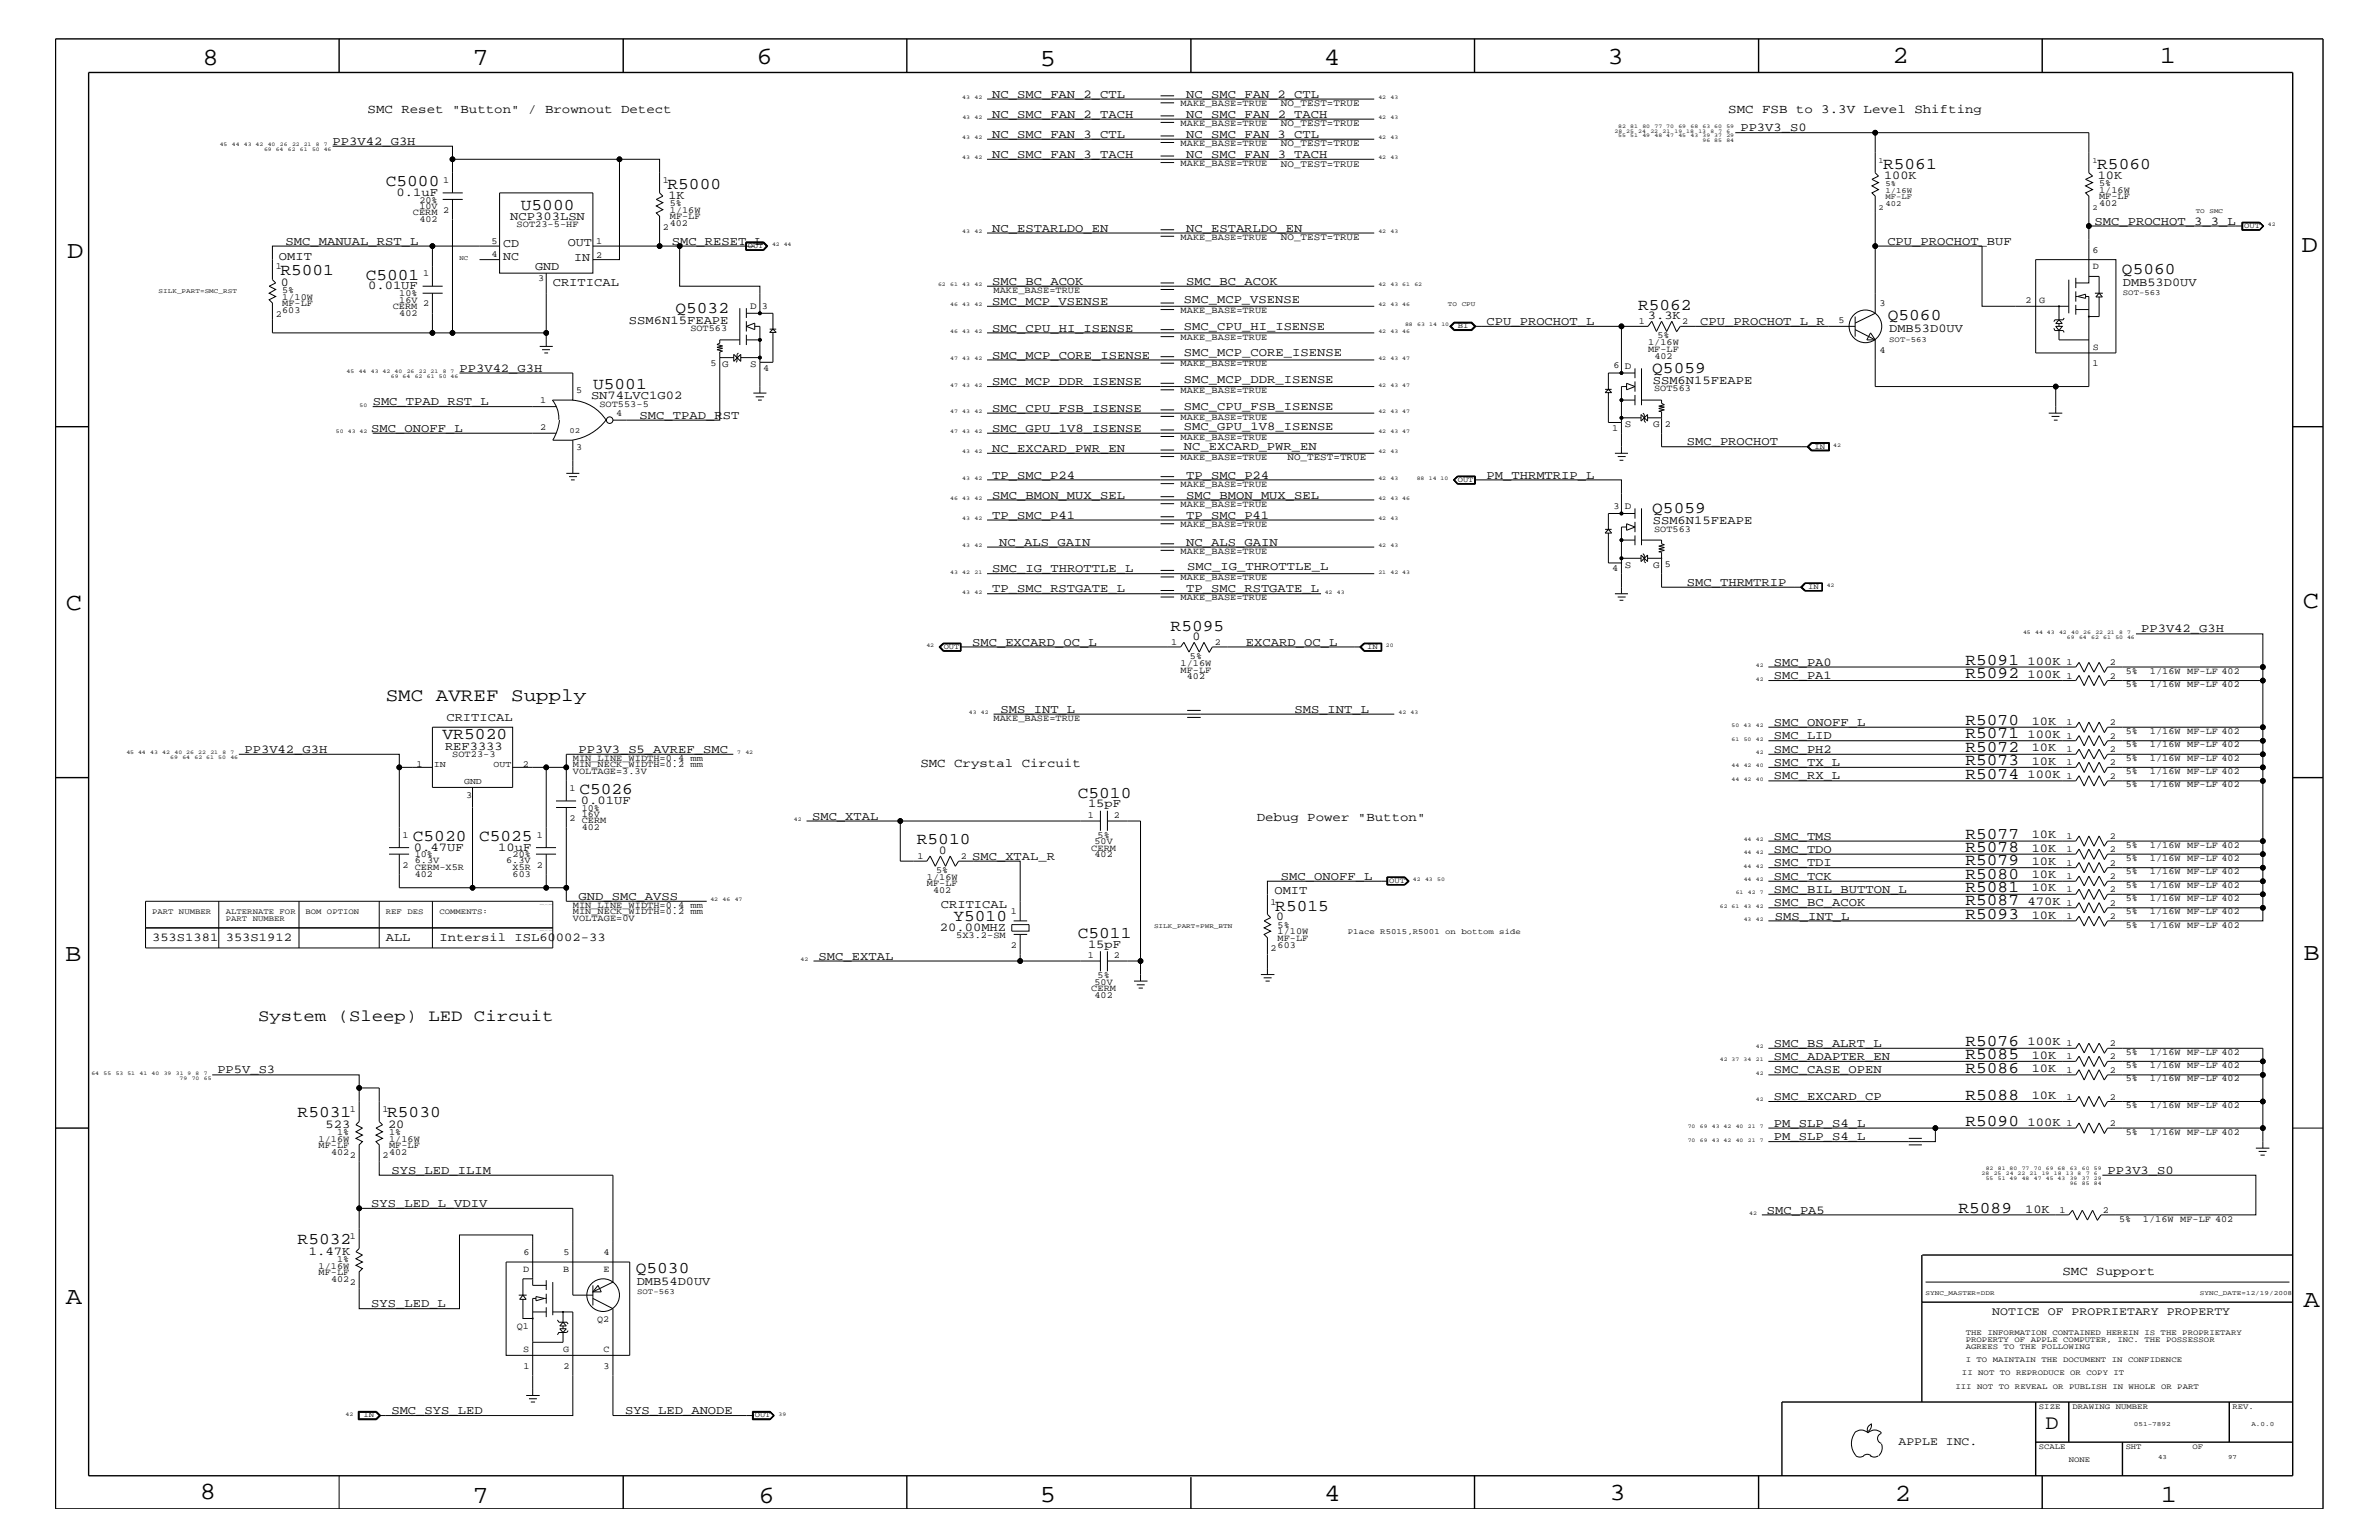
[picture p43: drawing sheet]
<svg xmlns="http://www.w3.org/2000/svg" width="432mm" height="279mm" viewBox="0 0 432 279" stroke-linecap="round" stroke-linejoin="round" font-family="sans-serif">
<defs><g id="words">
<g font-size="4.5">
<text x="36.7" y="11.7">8</text>
<text x="85.8" y="11.7">7</text>
<text x="137.3" y="11.5">6</text>
<text x="240.3" y="11.7">4</text>
<text x="291.8" y="11.5">3</text>
<text x="343.5" y="11.5">2</text>
<text x="392" y="11.5">1</text>
<text x="188.7" y="12.1">5</text>
<text x="12.2" y="46.8">D</text>
<text x="417.7" y="45.7">D</text>
<text x="11.9" y="110.6">C</text>
<text x="418" y="110.3">C</text>
<text x="11.9" y="174.3">B</text>
<text x="418.1" y="174.2">B</text>
<text x="11.9" y="236.7">A</text>
<text x="418.1" y="237.1">A</text>
<text x="36.2" y="271.9">8</text>
<text x="85.8" y="272.7">7</text>
<text x="137.7" y="272.7">6</text>
<text x="188.7" y="272.5">5</text>
<text x="240.4" y="272.3">4</text>
<text x="292.1" y="272.2">3</text>
<text x="343.9" y="272.3">2</text>
<text x="392.2" y="272.6">1</text>
</g>
<text font-size="3.7" x="371.3" y="259.3">D</text>
<text font-size="3.4" x="70" y="127.1">SMC AVREF Supply</text>
<g font-size="3">
<text x="70" y="33.7">C5000</text>
<text x="121.2" y="34.2">R5000</text>
<text x="341.8" y="30.6">R5061</text>
<text x="380.7" y="30.6">R5060</text>
<text x="94.5" y="38.1">U5000</text>
<text x="50.9" y="50">R5001</text>
<text x="66.4" y="50.7">C5001</text>
<text x="385.1" y="49.6">Q5060</text>
<text x="122.6" y="56.8">Q5032</text>
<text x="297.3" y="56.2">R5062</text>
<text x="342.6" y="58.1">Q5060</text>
<text x="107.7" y="70.6">U5001</text>
<text x="299.9" y="67.7">Q5059</text>
<text x="299.9" y="93.2">Q5059</text>
<text x="212.5" y="114.4">R5095</text>
<text x="356.7" y="120.7">R5091</text>
<text x="356.7" y="123">R5092</text>
<text x="356.7" y="131.6">R5070</text>
<text x="80.3" y="134.1">VR5020</text>
<text x="356.7" y="134">R5071</text>
<text x="356.7" y="136.4">R5072</text>
<text x="356.7" y="138.9">R5073</text>
<text x="356.7" y="141.3">R5074</text>
<text x="105.2" y="144">C5026</text>
<text x="195.6" y="144.7">C5010</text>
<text x="74.9" y="152.6">C5020</text>
<text x="87" y="152.6">C5025</text>
<text x="166.4" y="153.2">R5010</text>
<text x="356.7" y="152.2">R5077</text>
<text x="356.7" y="154.6">R5078</text>
<text x="356.7" y="157">R5079</text>
<text x="356.7" y="159.5">R5080</text>
<text x="356.7" y="161.9">R5081</text>
<text x="173.1" y="167.1">Y5010</text>
<text x="231.5" y="165.2">R5015</text>
<text x="356.7" y="164.3">R5087</text>
<text x="356.7" y="166.7">R5093</text>
<text x="195.6" y="170.1">C5011</text>
<text x="46.9" y="185.3">System (Sleep) LED Circuit</text>
<text x="356.7" y="189.8">R5076</text>
<text x="356.7" y="192.2">R5085</text>
<text x="356.7" y="194.6">R5086</text>
<text x="54" y="202.7">R5031</text>
<text x="70.3" y="202.7">R5030</text>
<text x="356.7" y="199.5">R5088</text>
<text x="356.7" y="204.3">R5090</text>
<text x="355.5" y="220.1">R5089</text>
<text x="54" y="225.7">R5032</text>
<text x="115.4" y="230.9">Q5030</text>
</g>
<g font-size="2.3">
<text x="66.7" y="20.4">SMC Reset &quot;Button&quot; / Brownout Detect</text>
<text x="313.7" y="20.4">SMC FSB to 3.3V Level Shifting</text>
<text x="167" y="139.2">SMC Crystal Circuit</text>
<text x="228.1" y="149">Debug Power &quot;Button&quot;</text>
<text x="374.4" y="231.3">SMC Support</text>
</g>
<g font-size="2.2">
<text x="180.1" y="17.7">NC_SMC_FAN_2_CTL</text>
<text x="215.3" y="17.7">NC_SMC_FAN_2_CTL</text>
<text x="180.1" y="21.4">NC_SMC_FAN_2_TACH</text>
<text x="215.3" y="21.4">NC_SMC_FAN_2_TACH</text>
<text x="315.9" y="23.8">PP3V3_S0</text>
<text x="60.4" y="26.3">PP3V42_G3H</text>
<text x="180.1" y="28.6">NC_SMC_FAN_3_TACH</text>
<text x="180.1" y="25">NC_SMC_FAN_3_CTL</text>
<text x="215.3" y="28.6">NC_SMC_FAN_3_TACH</text>
<text x="215.3" y="25">NC_SMC_FAN_3_CTL</text>
<text x="72" y="35.6">0.1uF</text>
<text x="342" y="32.5">100K</text>
<text x="380.7" y="32.5">10K</text>
<text x="92.6" y="40">NCP303LSN</text>
<text x="121.3" y="36.1">1K</text>
<text x="380.2" y="40.8">SMC_PROCHOT_3_3_L</text>
<text x="50.6" y="47.1">OMIT</text>
<text x="51.8" y="44.4">SMC_MANUAL_RST_L</text>
<text x="91.4" y="44.7">CD</text>
<text x="91.4" y="47.1">NC</text>
<text x="103" y="44.6">OUT</text>
<text x="104.2" y="47.4">IN</text>
<text x="121.9" y="44.4">SMC_RESET_L</text>
<text x="180.1" y="42">NC_ESTARLDO_EN</text>
<text x="215.3" y="42">NC_ESTARLDO_EN</text>
<text x="342.6" y="44.4">CPU_PROCHOT_BUF</text>
<text x="51" y="51.8">0</text>
<text x="66.8" y="52.5">0.01UF</text>
<text x="97.1" y="49">GND</text>
<text x="100.3" y="51.9">CRITICAL</text>
<text x="180.1" y="51.7">SMC_BC_ACOK</text>
<text x="215.3" y="51.7">SMC_BC_ACOK</text>
<text x="385.3" y="51.8">DMB53D0UV</text>
<text x="114.1" y="58.7">SSM6N15FEAPE</text>
<text x="180.1" y="55.3">SMC_MCP_VSENSE</text>
<text x="214.9" y="54.9">SMC_MCP_VSENSE</text>
<text x="214.9" y="59.8">SMC_CPU_HI_ISENSE</text>
<text x="269.8" y="59">CPU_PROCHOT_L</text>
<text x="299.1" y="57.9">3.3K</text>
<text x="308.6" y="59">CPU_PROCHOT_L_R</text>
<text x="180.1" y="65.1">SMC_MCP_CORE_ISENSE</text>
<text x="180.1" y="60.2">SMC_CPU_HI_ISENSE</text>
<text x="214.9" y="64.6">SMC_MCP_CORE_ISENSE</text>
<text x="342.9" y="60.3">DMB53D0UV</text>
<text x="83.4" y="67.5">PP3V42_G3H</text>
<text x="180.1" y="69.9">SMC_MCP_DDR_ISENSE</text>
<text x="214.9" y="69.5">SMC_MCP_DDR_ISENSE</text>
<text x="300" y="69.6">SSM6N15FEAPE</text>
<text x="67.6" y="73.5">SMC_TPAD_RST_L</text>
<text x="107.3" y="72.4">SN74LVC1G02</text>
<text x="116.1" y="76">SMC_TPAD_RST</text>
<text x="180.1" y="74.7">SMC_CPU_FSB_ISENSE</text>
<text x="214.9" y="74.4">SMC_CPU_FSB_ISENSE</text>
<text x="67.4" y="78.3">SMC_ONOFF_L</text>
<text x="180.1" y="82">NC_EXCARD_PWR_EN</text>
<text x="180.1" y="78.3">SMC_GPU_1V8_ISENSE</text>
<text x="214.9" y="81.6">NC_EXCARD_PWR_EN</text>
<text x="214.9" y="78">SMC_GPU_1V8_ISENSE</text>
<text x="306.2" y="80.8">SMC_PROCHOT</text>
<text x="180.1" y="86.9">TP_SMC_P24</text>
<text x="215.3" y="86.9">TP_SMC_P24</text>
<text x="269.8" y="86.9">PM_THRMTRIP_L</text>
<text x="180.1" y="94.2">TP_SMC_P41</text>
<text x="180.1" y="90.5">SMC_BMON_MUX_SEL</text>
<text x="215.3" y="94.2">TP_SMC_P41</text>
<text x="215.3" y="90.5">SMC_BMON_MUX_SEL</text>
<text x="300" y="95.1">SSM6N15FEAPE</text>
<text x="181.4" y="99">NC_ALS_GAIN</text>
<text x="215.3" y="99">NC_ALS_GAIN</text>
<text x="180.1" y="103.8">SMC_IG_THROTTLE_L</text>
<text x="180.1" y="107.5">TP_SMC_RSTGATE_L</text>
<text x="215.3" y="107.5">TP_SMC_RSTGATE_L</text>
<text x="215.5" y="103.4">SMC_IG_THROTTLE_L</text>
<text x="306.2" y="106.3">SMC_THRMTRIP</text>
<text x="176.4" y="117.2">SMC_EXCARD_OC_L</text>
<text x="216.5" y="116.1">0</text>
<text x="226.1" y="117.2">EXCARD_OC_L</text>
<text x="388.6" y="114.8">PP3V42_G3H</text>
<text x="322" y="120.8">SMC_PA0</text>
<text x="322" y="123.2">SMC_PA1</text>
<text x="368" y="120.6">100K</text>
<text x="368" y="123">100K</text>
<text x="81" y="130.8">CRITICAL</text>
<text x="181.6" y="129.3">SMS_INT_L</text>
<text x="234.9" y="129.3">SMS_INT_L</text>
<text x="322" y="131.7">SMC_ONOFF_L</text>
<text x="368.8" y="131.5">10K</text>
<text x="44.4" y="136.6">PP3V42_G3H</text>
<text x="80.8" y="136">REF3333</text>
<text x="105" y="136.6">PP3V3_S5_AVREF_SMC</text>
<text x="322" y="136.6">SMC_PH2</text>
<text x="322" y="134.1">SMC_LID</text>
<text x="368" y="133.9">100K</text>
<text x="368.8" y="136.3">10K</text>
<text x="322" y="141.4">SMC_RX_L</text>
<text x="322" y="139">SMC_TX_L</text>
<text x="368" y="141.2">100K</text>
<text x="368.8" y="138.7">10K</text>
<text x="105.4" y="145.9">0.01UF</text>
<text x="147.4" y="148.7">SMC_XTAL</text>
<text x="197.5" y="146.5">15pF</text>
<text x="75.1" y="154.4">0.47UF</text>
<text x="90.4" y="154.4">10uF</text>
<text x="170.4" y="154.9">0</text>
<text x="176.4" y="156">SMC_XTAL_R</text>
<text x="322" y="154.7">SMC_TDO</text>
<text x="322" y="152.3">SMC_TMS</text>
<text x="368.8" y="152.1">10K</text>
<text x="368.8" y="154.5">10K</text>
<text x="232.5" y="159.6">SMC_ONOFF_L</text>
<text x="322" y="157.2">SMC_TDI</text>
<text x="322" y="162">SMC_BIL_BUTTON_L</text>
<text x="322" y="159.6">SMC_TCK</text>
<text x="368.8" y="156.9">10K</text>
<text x="368.8" y="159.4">10K</text>
<text x="368.8" y="161.7">10K</text>
<text x="105" y="163.3">GND_SMC_AVSS</text>
<text x="170.8" y="164.7">CRITICAL</text>
<text x="231.3" y="162.2">OMIT</text>
<text x="231.6" y="167">0</text>
<text x="322" y="164.5">SMC_BC_ACOK</text>
<text x="322.2" y="166.9">SMS_INT_L</text>
<text x="368" y="164.2">470K</text>
<text x="368.8" y="166.7">10K</text>
<text x="27.6" y="170.7">353S1381</text>
<text x="41" y="170.7">353S1912</text>
<text x="70" y="170.7">ALL</text>
<text x="79.8" y="170.7">Intersil ISL60002-33</text>
<text x="170.6" y="168.9">20.00MHZ</text>
<text x="197.5" y="172">15pF</text>
<text x="148.6" y="174.2">SMC_EXTAL</text>
<text x="322" y="189.9">SMC_BS_ALRT_L</text>
<text x="368" y="189.7">100K</text>
<text x="39.5" y="194.8">PP5V_S3</text>
<text x="322" y="192.3">SMC_ADAPTER_EN</text>
<text x="322" y="194.8">SMC_CASE_OPEN</text>
<text x="368.8" y="192.1">10K</text>
<text x="368.8" y="194.5">10K</text>
<text x="322" y="199.6">SMC_EXCARD_CP</text>
<text x="368.8" y="199.3">10K</text>
<text x="59.1" y="204.6">523</text>
<text x="70.4" y="204.6">20</text>
<text x="322" y="206.9">PM_SLP_S4_L</text>
<text x="322" y="204.4">PM_SLP_S4_L</text>
<text x="368" y="204.2">100K</text>
<text x="71" y="213">SYS_LED_ILIM</text>
<text x="382.5" y="213">PP3V3_S0</text>
<text x="67.4" y="219">SYS_LED_L_VDIV</text>
<text x="320.7" y="220.2">SMC_PA5</text>
<text x="367.6" y="220">10K</text>
<text x="56" y="227.6">1.47K</text>
<text x="115.6" y="233.1">DMB54D0UV</text>
<text x="67.4" y="237.2">SYS_LED_L</text>
<text x="71" y="256.6">SMC_SYS_LED</text>
<text x="113.5" y="256.6">SYS_LED_ANODE</text>
</g>
<g font-size="2.1">
<text x="361.6" y="238.6">NOTICE OF PROPRIETARY PROPERTY</text>
<text x="344.6" y="262.2">APPLE INC.</text>
</g>
<g font-size="1.8">
<text x="232.5" y="19.2">NO_TEST=TRUE</text>
<text x="232.5" y="22.9">NO_TEST=TRUE</text>
<text x="232.5" y="26.5">NO_TEST=TRUE</text>
<text x="232.5" y="30.3">NO_TEST=TRUE</text>
<text x="232.5" y="43.6">NO_TEST=TRUE</text>
<text x="136.1" y="56.1">D</text>
<text x="131.1" y="66.7">G</text>
<text x="136.1" y="66.7">S</text>
<text x="294.9" y="67">D</text>
<text x="294.9" y="77.5">S</text>
<text x="300.1" y="77.5">G</text>
<text x="233.7" y="83.5">NO_TEST=TRUE</text>
<text x="294.9" y="92.4">D</text>
<text x="294.9" y="103">S</text>
<text x="300.1" y="103">G</text>
</g>
<g font-size="1.7">
<text x="214.3" y="19.2">MAKE_BASE=TRUE</text>
<text x="214.3" y="22.9">MAKE_BASE=TRUE</text>
<text x="214.3" y="26.5">MAKE_BASE=TRUE</text>
<text x="80.4" y="33.1">1</text>
<text x="120.3" y="33.1">1</text>
<text x="214.3" y="30.2">MAKE_BASE=TRUE</text>
<text x="381" y="33.7">5%</text>
<text x="381" y="35">1/16W</text>
<text x="74.9" y="39.1">CERM 2</text>
<text x="76.1" y="40.3">402</text>
<text x="76.1" y="36.8">20%</text>
<text x="76.1" y="37.9">10V</text>
<text x="93.8" y="41.3">SOT23-5-HF</text>
<text x="120.3" y="41.7">2</text>
<text x="121.6" y="39.8">MF-LF</text>
<text x="121.6" y="41">402</text>
<text x="121.6" y="37.4">5%</text>
<text x="121.6" y="38.6">1/16W</text>
<text x="381" y="36.2">MF-LF</text>
<text x="381" y="37.4">402</text>
<text x="89.2" y="46.7">4</text>
<text x="89.2" y="44.2">5</text>
<text x="108.2" y="44.2">1</text>
<text x="108.2" y="46.8">2</text>
<text x="214.3" y="43.5">MAKE_BASE=TRUE</text>
<text x="379.8" y="45.9">6</text>
<text x="50" y="48.9">1</text>
<text x="51.2" y="53.2">5%</text>
<text x="72.5" y="53.8">10%</text>
<text x="76.8" y="50.2">1</text>
<text x="97.7" y="50.9">3</text>
<text x="180.3" y="53.2">MAKE_BASE=TRUE</text>
<text x="379.9" y="48.9">D</text>
<text x="50" y="57.4">2</text>
<text x="51.2" y="55.6">MF-LF</text>
<text x="51.2" y="56.8">603</text>
<text x="51.2" y="54.4">1/10W</text>
<text x="71.3" y="56.1">CERM</text>
<text x="72.5" y="57.3">402</text>
<text x="72.5" y="54.9">16V</text>
<text x="76.8" y="55.6">2</text>
<text x="138.3" y="56">3</text>
<text x="214.3" y="56.8">MAKE_BASE=TRUE</text>
<text x="297.4" y="58.9">1</text>
<text x="305.3" y="58.9">2</text>
<text x="333.7" y="58.6">5</text>
<text x="341.1" y="55.6">3</text>
<text x="367.6" y="55">2</text>
<text x="370.1" y="55">G</text>
<text x="125.3" y="60.1">SOT563</text>
<text x="214.3" y="61.7">MAKE_BASE=TRUE</text>
<text x="299.1" y="63.9">MF-LF</text>
<text x="299.1" y="62.6">1/16W</text>
<text x="300.3" y="65.1">402</text>
<text x="300.8" y="61.4">5%</text>
<text x="341.1" y="64">4</text>
<text x="379.9" y="63.4">S</text>
<text x="104.6" y="71.3">5</text>
<text x="128.9" y="66.5">5</text>
<text x="138.5" y="67.3">4</text>
<text x="214.3" y="66.5">MAKE_BASE=TRUE</text>
<text x="214.3" y="71.3">MAKE_BASE=TRUE</text>
<text x="292.9" y="66.8">6</text>
<text x="300.2" y="71">SOT563</text>
<text x="379.8" y="66.4">1</text>
<text x="98" y="73.2">1</text>
<text x="108.8" y="73.9">SOT553-5</text>
<text x="111.8" y="75.6">4</text>
<text x="214.3" y="76.2">MAKE_BASE=TRUE</text>
<text x="302.2" y="77.4">2</text>
<text x="98" y="78">2</text>
<text x="104.6" y="81.6">3</text>
<text x="214.3" y="83.5">MAKE_BASE=TRUE</text>
<text x="214.3" y="79.9">MAKE_BASE=TRUE</text>
<text x="292.6" y="78.2">1</text>
<text x="214.3" y="88.3">MAKE_BASE=TRUE</text>
<text x="214.3" y="95.6">MAKE_BASE=TRUE</text>
<text x="214.3" y="92">MAKE_BASE=TRUE</text>
<text x="292.9" y="92.3">3</text>
<text x="214.3" y="100.4">MAKE_BASE=TRUE</text>
<text x="300.2" y="96.5">SOT563</text>
<text x="214.3" y="105.3">MAKE_BASE=TRUE</text>
<text x="292.6" y="103.6">4</text>
<text x="302.2" y="102.9">5</text>
<text x="214.3" y="108.9">MAKE_BASE=TRUE</text>
<text x="212.6" y="117">1</text>
<text x="216" y="119.6">5%</text>
<text x="220.5" y="117">2</text>
<text x="214.3" y="122">MF-LF</text>
<text x="214.3" y="120.8">1/16W</text>
<text x="215.4" y="123.2">402</text>
<text x="375.1" y="120.7">1</text>
<text x="375.1" y="123.1">1</text>
<text x="382.9" y="120.7">2</text>
<text x="382.9" y="123.1">2</text>
<text x="385.8" y="122.3">5%</text>
<text x="385.8" y="124.7">5%</text>
<text x="390.2" y="122.3">1/16W MF-LF 402</text>
<text x="390.2" y="124.7">1/16W MF-LF 402</text>
<text x="180.3" y="130.8">MAKE_BASE=TRUE</text>
<text x="375.1" y="131.6">1</text>
<text x="382.9" y="131.6">2</text>
<text x="82.1" y="137.3">SOT23-3</text>
<text x="375.1" y="134.1">1</text>
<text x="375.1" y="136.4">1</text>
<text x="382.9" y="134.1">2</text>
<text x="382.9" y="136.4">2</text>
<text x="385.8" y="133.2">5%</text>
<text x="385.8" y="135.6">5%</text>
<text x="390.2" y="133.2">1/16W MF-LF 402</text>
<text x="390.2" y="135.6">1/16W MF-LF 402</text>
<text x="75.6" y="139.1">1</text>
<text x="94.9" y="139.1">2</text>
<text x="103.4" y="143.5">1</text>
<text x="104" y="138">MIN_LINE_WIDTH=0.4 mm</text>
<text x="104" y="140.4">VOLTAGE=3.3V</text>
<text x="104" y="139.2">MIN_NECK_WIDTH=0.2 mm</text>
<text x="375.1" y="138.9">1</text>
<text x="375.1" y="141.3">1</text>
<text x="382.9" y="138.9">2</text>
<text x="382.9" y="141.3">2</text>
<text x="385.8" y="138">5%</text>
<text x="385.8" y="140.4">5%</text>
<text x="385.8" y="142.9">5%</text>
<text x="390.2" y="138">1/16W MF-LF 402</text>
<text x="390.2" y="140.4">1/16W MF-LF 402</text>
<text x="390.2" y="142.9">1/16W MF-LF 402</text>
<text x="84.6" y="144.7">3</text>
<text x="103.4" y="149">2</text>
<text x="105.6" y="149.4">CERM</text>
<text x="105.6" y="147.1">10%</text>
<text x="105.6" y="148.2">16V</text>
<text x="197.4" y="148.4">1</text>
<text x="202.2" y="148.4">2</text>
<text x="73.1" y="152">1</text>
<text x="75.3" y="155.6">10%</text>
<text x="93" y="155.6">20%</text>
<text x="97.5" y="152">1</text>
<text x="105.6" y="150.7">402</text>
<text x="166.5" y="155.8">1</text>
<text x="174.4" y="155.8">2</text>
<text x="198.1" y="154.4">CERM</text>
<text x="198.7" y="153.2">50V</text>
<text x="198.7" y="155.6">402</text>
<text x="199.2" y="152">5%</text>
<text x="375.1" y="152.2">1</text>
<text x="375.1" y="154.6">1</text>
<text x="382.9" y="152.2">2</text>
<text x="382.9" y="154.6">2</text>
<text x="385.8" y="153.8">5%</text>
<text x="390.2" y="153.8">1/16W MF-LF 402</text>
<text x="73.1" y="157.4">2</text>
<text x="75.3" y="156.7">6.3V</text>
<text x="75.3" y="157.9">CERM-X5R</text>
<text x="75.3" y="159.1">402</text>
<text x="91.9" y="156.7">6.3V</text>
<text x="93" y="157.9">X5R</text>
<text x="93" y="159.1">603</text>
<text x="97.5" y="157.4">2</text>
<text x="168.2" y="159.6">1/16W</text>
<text x="168.2" y="160.8">MF-LF</text>
<text x="169.4" y="162">402</text>
<text x="169.9" y="158.4">5%</text>
<text x="375.1" y="157.1">1</text>
<text x="375.1" y="159.5">1</text>
<text x="375.1" y="161.9">1</text>
<text x="382.9" y="157.1">2</text>
<text x="382.9" y="159.5">2</text>
<text x="382.9" y="161.9">2</text>
<text x="385.8" y="156.2">5%</text>
<text x="385.8" y="158.6">5%</text>
<text x="385.8" y="161.1">5%</text>
<text x="390.2" y="156.2">1/16W MF-LF 402</text>
<text x="390.2" y="158.6">1/16W MF-LF 402</text>
<text x="390.2" y="161.1">1/16W MF-LF 402</text>
<text x="104" y="167.1">VOLTAGE=0V</text>
<text x="104" y="164.7">MIN_LINE_WIDTH=0.4 mm</text>
<text x="104" y="165.9">MIN_NECK_WIDTH=0.2 mm</text>
<text x="183.5" y="165.9">1</text>
<text x="230.6" y="164.1">1</text>
<text x="375.1" y="164.4">1</text>
<text x="375.1" y="166.7">1</text>
<text x="382.9" y="164.4">2</text>
<text x="382.9" y="166.7">2</text>
<text x="385.8" y="163.5">5%</text>
<text x="385.8" y="165.9">5%</text>
<text x="390.2" y="163.5">1/16W MF-LF 402</text>
<text x="390.2" y="165.9">1/16W MF-LF 402</text>
<text x="173.6" y="170.1">5X3.2-SM</text>
<text x="183.5" y="172">2</text>
<text x="197.4" y="173.8">1</text>
<text x="202.2" y="173.8">2</text>
<text x="230.6" y="172.6">2</text>
<text x="231.9" y="170.7">MF-LF</text>
<text x="231.9" y="172">603</text>
<text x="231.9" y="168.3">5%</text>
<text x="231.9" y="169.5">1/10W</text>
<text x="385.8" y="168.3">5%</text>
<text x="390.2" y="168.3">1/16W MF-LF 402</text>
<text x="198.1" y="179.9">CERM</text>
<text x="198.7" y="178.7">50V</text>
<text x="199.2" y="177.4">5%</text>
<text x="198.7" y="181">402</text>
<text x="375.1" y="189.8">1</text>
<text x="382.9" y="189.8">2</text>
<text x="385.8" y="191.4">5%</text>
<text x="390.2" y="191.4">1/16W MF-LF 402</text>
<text x="375.1" y="192.2">1</text>
<text x="375.1" y="194.7">1</text>
<text x="382.9" y="192.2">2</text>
<text x="382.9" y="194.7">2</text>
<text x="385.8" y="193.7">5%</text>
<text x="385.8" y="196.2">5%</text>
<text x="390.2" y="193.7">1/16W MF-LF 402</text>
<text x="390.2" y="196.2">1/16W MF-LF 402</text>
<text x="63.5" y="201.7">1</text>
<text x="69.4" y="201.7">1</text>
<text x="375.1" y="199.5">1</text>
<text x="382.9" y="199.5">2</text>
<text x="385.8" y="201">5%</text>
<text x="390.2" y="201">1/16W MF-LF 402</text>
<text x="57.8" y="208.3">MF-LF</text>
<text x="57.8" y="207.1">1/16W</text>
<text x="60.1" y="209.6">402</text>
<text x="61.2" y="205.9">1%</text>
<text x="70.6" y="207.1">1/16W</text>
<text x="70.6" y="205.9">1%</text>
<text x="70.6" y="208.3">MF-LF</text>
<text x="70.6" y="209.6">402</text>
<text x="375.1" y="204.3">1</text>
<text x="382.9" y="204.3">2</text>
<text x="385.8" y="205.9">5%</text>
<text x="390.2" y="205.9">1/16W MF-LF 402</text>
<text x="63.5" y="210.2">2</text>
<text x="69.4" y="210.2">2</text>
<text x="373.8" y="220.1">1</text>
<text x="381.7" y="220.1">2</text>
<text x="384.6" y="221.7">5%</text>
<text x="389" y="221.7">1/16W MF-LF 402</text>
<text x="63.5" y="224.7">1</text>
<text x="95" y="227.7">6</text>
<text x="102.3" y="227.7">5</text>
<text x="109.6" y="227.7">4</text>
<text x="57.8" y="230.2">1/16W</text>
<text x="57.8" y="231.3">MF-LF</text>
<text x="60.1" y="232.6">402</text>
<text x="61.2" y="229">1%</text>
<text x="63.5" y="233.2">2</text>
<text x="95" y="230.7">D</text>
<text x="102.2" y="230.7">B</text>
<text x="109.5" y="230.7">E</text>
<text x="108.4" y="239.9">Q2</text>
<text x="93.8" y="241.1">Q1</text>
<text x="95" y="245.3">S</text>
<text x="102.2" y="245.3">G</text>
<text x="109.5" y="245.3">C</text>
<text x="95" y="248.4">1</text>
<text x="102.3" y="248.4">2</text>
<text x="109.6" y="248.4">3</text>
</g>
<g font-size="1.6">
<text x="78.7" y="139.2">IN</text>
<text x="84.2" y="142.3">GND</text>
<text x="89.6" y="139.2">OUT</text>
</g>
<g font-size="1.4">
<text x="341" y="29.5">1</text>
<text x="379.8" y="29.5">1</text>
<text x="342.2" y="33.7">5%</text>
<text x="342.2" y="35">1/16W</text>
<text x="341" y="38">2</text>
<text x="342.2" y="37.4">402</text>
<text x="342.2" y="36.2">MF-LF</text>
<text x="379.8" y="38">2</text>
<text x="407.3" y="41.4">OUT</text>
<text x="135.7" y="45.1">OUT</text>
<text x="385.3" y="53.5">SOT-563</text>
<text x="264.6" y="59.5">BI</text>
<text x="342.9" y="62">SOT-563</text>
<text x="103.4" y="78.6">02</text>
<text x="329.4" y="81.4">IN</text>
<text x="264.6" y="87.5">OUT</text>
<text x="328.2" y="106.9">IN</text>
<text x="171.3" y="117.8">OUT</text>
<text x="248.2" y="117.8">IN</text>
<text x="252.1" y="160.2">OUT</text>
<text x="27.6" y="165.9">PART NUMBER</text>
<text x="41" y="167.1">PART NUMBER</text>
<text x="41" y="165.9">ALTERNATE FOR</text>
<text x="55.5" y="165.9">BOM OPTION</text>
<text x="70" y="165.9">REF DES</text>
<text x="79.8" y="165.9">COMMENTS:</text>
<text x="244.6" y="169.5">Place R5015,R5001 on bottom side</text>
<text x="115.7" y="234.7">SOT-563</text>
<text x="356.8" y="242.3">THE INFORMATION CONTAINED HEREIN IS THE PROPRIETARY</text>
<text x="356.8" y="243.5">PROPERTY OF APPLE COMPUTER, INC. THE POSSESSOR</text>
<text x="356.8" y="244.7">AGREES TO THE FOLLOWING</text>
<text x="354.9" y="252">III NOT TO REVEAL OR PUBLISH IN WHOLE OR PART</text>
<text x="356.1" y="249.5">II NOT TO REPRODUCE OR COPY IT</text>
<text x="356.8" y="247.1">I TO MAINTAIN THE DOCUMENT IN CONFIDENCE</text>
<text x="66" y="257.2">IN</text>
<text x="137" y="257.2">OUT</text>
<text x="370.1" y="255.6">SIZE</text>
<text x="376.2" y="255.6">DRAWING NUMBER</text>
<text x="405.2" y="255.6">REV.</text>
<text x="370.1" y="262.9">SCALE</text>
<text x="385.8" y="262.9">SHT</text>
<text x="397.9" y="262.9">OF</text>
<text x="375.5" y="265.3">NONE</text>
</g>
<g font-size="1.2">
<text x="398.5" y="38.6">TO</text>
<text x="401" y="38.6">SMC</text>
<text x="83.4" y="47.1">NC</text>
<text x="28.8" y="53.2">SILK_PART=SMC_RST</text>
<text x="262.8" y="55.6">TO</text>
<text x="265.3" y="55.6">CPU</text>
<text x="209.5" y="168.3">SILK_PART=PWR_BTN</text>
<text x="349.5" y="235">SYNC_MASTER=DDR</text>
<text x="399.3" y="235">SYNC_DATE=12/19/2008</text>
<text x="387.3" y="258.7">051-7892</text>
<text x="408.6" y="258.7">A.0.0</text>
<text x="391.7" y="264.7">43</text>
<text x="404.4" y="264.7">97</text>
</g>
<g font-size="1">
<text x="174.7" y="18">43</text>
<text x="176.9" y="18">42</text>
<text x="250.2" y="18">42</text>
<text x="252.4" y="18">43</text>
<text x="174.7" y="21.6">43</text>
<text x="176.9" y="21.6">42</text>
<text x="250.2" y="21.6">42</text>
<text x="252.4" y="21.6">43</text>
<text x="293.7" y="23.2">82</text>
<text x="295.9" y="23.2">81</text>
<text x="298.1" y="23.2">80</text>
<text x="300.3" y="23.2">77 70</text>
<text x="304.6" y="23.2">69</text>
<text x="306.8" y="23.2">68</text>
<text x="309" y="23.2">63 60</text>
<text x="313.4" y="23.2">59</text>
<text x="39.9" y="26.5">45</text>
<text x="42.1" y="26.5">44</text>
<text x="44.3" y="26.5">43 42</text>
<text x="47.9" y="27.4">69 64</text>
<text x="48.6" y="26.5">40</text>
<text x="50.8" y="26.5">26</text>
<text x="52.2" y="27.4">62</text>
<text x="53" y="26.5">22 21</text>
<text x="54.4" y="27.4">61</text>
<text x="56.6" y="27.4">50 46</text>
<text x="57.3" y="26.5">8</text>
<text x="58.8" y="26.5">7</text>
<text x="174.7" y="28.9">43</text>
<text x="174.7" y="25.3">43</text>
<text x="176.9" y="28.9">42</text>
<text x="176.9" y="25.3">42</text>
<text x="250.2" y="28.9">42</text>
<text x="250.2" y="25.3">42</text>
<text x="252.4" y="28.9">43</text>
<text x="252.4" y="25.3">43</text>
<text x="293" y="24.1">28 25</text>
<text x="293.7" y="24.9">55</text>
<text x="295.9" y="24.9">51</text>
<text x="297.3" y="24.1">24</text>
<text x="298.1" y="24.9">49</text>
<text x="299.6" y="24.1">22</text>
<text x="300.3" y="24.9">48 47</text>
<text x="301.8" y="24.1">21</text>
<text x="304" y="24.1">19 18</text>
<text x="304.6" y="24.9">45</text>
<text x="306.8" y="24.9">43</text>
<text x="308.3" y="24.1">13</text>
<text x="309" y="25.9">96 85</text>
<text x="309" y="24.9">39 37</text>
<text x="310.5" y="24.1">8</text>
<text x="311.9" y="24.1">7</text>
<text x="313.4" y="25.9">84</text>
<text x="313.4" y="24.1">6</text>
<text x="313.4" y="24.9">29</text>
<text x="411.6" y="41">42</text>
<text x="140.1" y="44.6">42 44</text>
<text x="174.7" y="42.3">43</text>
<text x="176.9" y="42.3">42</text>
<text x="250.2" y="42.3">42</text>
<text x="252.4" y="42.3">43</text>
<text x="170.3" y="51.9">62</text>
<text x="172.5" y="51.9">61</text>
<text x="174.7" y="51.9">43</text>
<text x="176.9" y="51.9">42</text>
<text x="250.2" y="51.9">42</text>
<text x="252.4" y="51.9">43 61</text>
<text x="256.7" y="51.9">62</text>
<text x="172.5" y="55.6">46</text>
<text x="174.7" y="55.6">43</text>
<text x="176.9" y="55.6">42</text>
<text x="250.2" y="55.6">42</text>
<text x="252.4" y="55.6">43 46</text>
<text x="255" y="59.2">88</text>
<text x="257.2" y="59.2">63</text>
<text x="259.4" y="59.2">14</text>
<text x="261.6" y="59.2">10</text>
<text x="172.5" y="65.3">47</text>
<text x="172.5" y="60.4">46</text>
<text x="174.7" y="65.3">43</text>
<text x="174.7" y="60.4">43</text>
<text x="176.9" y="65.3">42</text>
<text x="176.9" y="60.4">42</text>
<text x="250.2" y="60.4">42</text>
<text x="250.2" y="65.3">42</text>
<text x="252.4" y="60.4">43 46</text>
<text x="252.4" y="65.3">43 47</text>
<text x="62.9" y="67.7">45</text>
<text x="65.1" y="67.7">44</text>
<text x="67.3" y="67.7">43 42</text>
<text x="71" y="68.6">69 64</text>
<text x="71.6" y="67.7">40</text>
<text x="73.8" y="67.7">26</text>
<text x="75.3" y="68.6">62</text>
<text x="76" y="67.7">22 21</text>
<text x="77.5" y="68.6">61</text>
<text x="79.7" y="68.6">50 46</text>
<text x="80.3" y="67.7">8</text>
<text x="81.8" y="67.7">7</text>
<text x="172.5" y="70.1">47</text>
<text x="174.7" y="70.1">43</text>
<text x="176.9" y="70.1">42</text>
<text x="250.2" y="70.1">42</text>
<text x="252.4" y="70.1">43 47</text>
<text x="65.3" y="73.8">50</text>
<text x="172.5" y="75">47</text>
<text x="174.7" y="75">43</text>
<text x="176.9" y="75">42</text>
<text x="250.2" y="75">42</text>
<text x="252.4" y="75">43 47</text>
<text x="61" y="78.6">50</text>
<text x="63.2" y="78.6">43 42</text>
<text x="172.5" y="78.6">47</text>
<text x="174.7" y="82.2">43</text>
<text x="174.7" y="78.6">43</text>
<text x="176.9" y="82.2">42</text>
<text x="176.9" y="78.6">42</text>
<text x="250.2" y="78.6">42</text>
<text x="250.2" y="82.2">42</text>
<text x="252.4" y="78.6">43 47</text>
<text x="252.4" y="82.2">43</text>
<text x="332.7" y="81.1">42</text>
<text x="174.7" y="87.1">43</text>
<text x="176.9" y="87.1">42</text>
<text x="250.2" y="87.1">42</text>
<text x="252.4" y="87.1">43</text>
<text x="257.1" y="87.1">88</text>
<text x="259.3" y="87.1">14 10</text>
<text x="172.5" y="90.7">46</text>
<text x="174.7" y="90.7">43</text>
<text x="174.7" y="94.3">43</text>
<text x="176.9" y="90.7">42</text>
<text x="176.9" y="94.3">42</text>
<text x="250.2" y="90.7">42</text>
<text x="250.2" y="94.3">42</text>
<text x="252.4" y="90.7">43 46</text>
<text x="252.4" y="94.3">43</text>
<text x="174.7" y="99.3">43</text>
<text x="176.9" y="99.3">42</text>
<text x="250.2" y="99.3">42</text>
<text x="252.4" y="99.3">43</text>
<text x="172.5" y="104.1">43</text>
<text x="174.7" y="107.7">43</text>
<text x="174.7" y="104.1">42</text>
<text x="176.9" y="107.7">42</text>
<text x="176.9" y="104.1">21</text>
<text x="240.5" y="107.7">42</text>
<text x="242.7" y="107.7">43</text>
<text x="250.2" y="104.1">21</text>
<text x="252.4" y="104.1">42 43</text>
<text x="331.6" y="106.5">42</text>
<text x="168.1" y="117.4">42</text>
<text x="251.5" y="117.4">20</text>
<text x="367.2" y="115">45</text>
<text x="369.4" y="115">44 43</text>
<text x="373.7" y="115">42</text>
<text x="375.2" y="115.9">69</text>
<text x="375.9" y="115">40</text>
<text x="377.4" y="115.9">64</text>
<text x="378.1" y="115">26</text>
<text x="379.6" y="115.9">62</text>
<text x="380.3" y="115">22 21</text>
<text x="381.8" y="115.9">61</text>
<text x="384" y="115.9">50 46</text>
<text x="384.6" y="115">8</text>
<text x="386.1" y="115">7</text>
<text x="318.7" y="123.5">42</text>
<text x="318.7" y="121">42</text>
<text x="175.9" y="129.6">43</text>
<text x="178.1" y="129.6">42</text>
<text x="253.8" y="129.6">42</text>
<text x="256" y="129.6">43</text>
<text x="314.3" y="131.9">50</text>
<text x="316.5" y="131.9">43</text>
<text x="318.7" y="131.9">42</text>
<text x="22.9" y="136.8">45 44</text>
<text x="27.3" y="136.8">43</text>
<text x="29.5" y="136.8">42</text>
<text x="30.9" y="137.7">69</text>
<text x="31.7" y="136.8">40 26</text>
<text x="33.1" y="137.7">64</text>
<text x="35.3" y="137.7">62 61</text>
<text x="36" y="136.8">22</text>
<text x="38.2" y="136.8">21</text>
<text x="39.6" y="137.7">50</text>
<text x="40.4" y="136.8">8</text>
<text x="41.8" y="137.7">46</text>
<text x="41.8" y="136.8">7</text>
<text x="133.8" y="136.8">7</text>
<text x="135.3" y="136.8">42</text>
<text x="314.3" y="134.4">61</text>
<text x="316.5" y="134.4">50</text>
<text x="318.7" y="136.8">42</text>
<text x="318.7" y="134.4">42</text>
<text x="314.3" y="141.7">44</text>
<text x="314.3" y="139.2">44</text>
<text x="316.5" y="139.2">42</text>
<text x="316.5" y="141.7">42</text>
<text x="318.7" y="139.2">40</text>
<text x="318.7" y="141.7">40</text>
<text x="144.1" y="149">42</text>
<text x="316.5" y="155">44</text>
<text x="316.5" y="152.6">44</text>
<text x="318.7" y="155">42</text>
<text x="318.7" y="152.6">42</text>
<text x="256.5" y="159.9">42</text>
<text x="258.7" y="159.9">43</text>
<text x="260.9" y="159.9">50</text>
<text x="316.5" y="157.4">44</text>
<text x="316.5" y="159.9">44</text>
<text x="318.7" y="157.4">42</text>
<text x="318.7" y="159.9">42</text>
<text x="128.9" y="163.5">42</text>
<text x="131.1" y="163.5">46</text>
<text x="133.4" y="163.5">47</text>
<text x="312.2" y="164.7">62 61</text>
<text x="315" y="162.2">61</text>
<text x="316.5" y="167.1">43</text>
<text x="316.5" y="164.7">43</text>
<text x="317.2" y="162.2">42</text>
<text x="318.7" y="167.1">42</text>
<text x="318.7" y="164.7">42</text>
<text x="319.4" y="162.2">7</text>
<text x="145.3" y="174.4">42</text>
<text x="318.7" y="190.2">42</text>
<text x="16.6" y="195">64</text>
<text x="18.8" y="195">55</text>
<text x="21" y="195">53 51</text>
<text x="25.3" y="195">41</text>
<text x="27.5" y="195">40</text>
<text x="29.7" y="195">39</text>
<text x="31.9" y="195">31 9</text>
<text x="32.6" y="195.9">79</text>
<text x="34.8" y="195.9">70</text>
<text x="35.5" y="195">8</text>
<text x="37" y="195.9">65</text>
<text x="37" y="195">7</text>
<text x="312.2" y="192.6">42 37</text>
<text x="316.5" y="192.6">34</text>
<text x="318.7" y="192.6">21</text>
<text x="318.7" y="195">42</text>
<text x="318.7" y="199.8">42</text>
<text x="306.3" y="207.1">70</text>
<text x="306.3" y="204.7">70</text>
<text x="308.5" y="207.1">69</text>
<text x="308.5" y="204.7">69</text>
<text x="310.7" y="207.1">43 42</text>
<text x="310.7" y="204.7">43 42</text>
<text x="315" y="207.1">40</text>
<text x="315" y="204.7">40</text>
<text x="317.2" y="207.1">21</text>
<text x="317.2" y="204.7">21</text>
<text x="319.4" y="207.1">7</text>
<text x="319.4" y="204.7">7</text>
<text x="359.7" y="213.2">28</text>
<text x="360.4" y="214.1">55</text>
<text x="360.4" y="212.3">82</text>
<text x="361.9" y="213.2">25</text>
<text x="362.6" y="214.1">51 49</text>
<text x="362.6" y="212.3">81 80</text>
<text x="364.1" y="213.2">24 22</text>
<text x="366.9" y="214.1">48</text>
<text x="366.9" y="212.3">77</text>
<text x="368.4" y="213.2">21</text>
<text x="369.1" y="214.1">47</text>
<text x="369.1" y="212.3">70</text>
<text x="370.6" y="213.2">19</text>
<text x="371.3" y="212.3">69 68</text>
<text x="371.3" y="214.1">45 43</text>
<text x="372.8" y="213.2">18</text>
<text x="375" y="213.2">13 8</text>
<text x="375.7" y="212.3">63</text>
<text x="375.7" y="214.9">96</text>
<text x="375.7" y="214.1">39</text>
<text x="377.9" y="214.9">85</text>
<text x="377.9" y="214.1">37</text>
<text x="377.9" y="212.3">60</text>
<text x="378.6" y="213.2">7</text>
<text x="380.1" y="213.2">6</text>
<text x="380.1" y="214.1">29</text>
<text x="380.1" y="212.3">59</text>
<text x="380.1" y="214.9">84</text>
<text x="317.5" y="220.4">42</text>
<text x="62.7" y="256.8">42</text>
<text x="141.3" y="256.8">39</text>
</g>
</g></defs>
<g fill="none" stroke="#000" stroke-width=".18">
<path d="M179.2 18h70.2M210.7 18.7h2.4M210.7 17.4h2.4M60.4 26.5h21.7v2.4h30.3M80.3 36.2h3.7M80.3 35h3.7M82.1 36.2v24.2h17M82.1 28.9v6.1M90.7 35h16.9v14.6h-16.9zM179.2 28.9h70.2M179.2 25.3h70.2M179.2 21.6h70.2"/>
<path d="M210.7 29.5h2.4M210.7 28.3h2.4M210.7 25.9h2.4M210.7 24.7h2.4M210.7 22.2h2.4M210.7 21h2.4M315 24.1h25.4M76.7 51.9h3.6M76.7 53.2h3.6M78.5 44.6h-29.1v6.1l.6 .6-1.1 .6 1.1 .6-1.1 .7 1.1 .6-1.1 .6 .5 .6v5.4h29.1M78.5 53.2v7.2h3.6M87 47.1h3.7"/>
<path d="M90.7 44.6h-12.2v7.3M99.1 49.6v13.3M107.6 44.6h15.8M119.7 44.6v-5.4l-.6-.6 1.2-.6-1.2-.6 1.2-.6-1.2-.6 1.2-.6-.6-.6v-6.1h-7.3v18.2h-4.8M134.3 55.9v6.7M135.4 43.9h3.2l.8 .7-.8 .8h-3.2zM135.4 44h3.2l.7 .6-.7 .8M135.5 44.6h-12.1v7.3h14.5v4.9M135.5 44.1h3.1l.6 .5-.6 .7h-3.1zM135.5 55.9v1.8M135.5 58.3v1.8M135.5 56.8h4.8v2.9"/>
<path d="M135.5 59.2l1.5-.6v1.2zM137 59.2h.9v12.1M138.5 44.1l.6 .5-.6 .7M139.7 59.7h1.2M140.3 59.7l.6 .6h-1.2zM179.2 51.9h70.2M179.2 55.6h70.2M179.2 42.3h70.2M210.7 41.7h2.4M210.7 52.5h2.4M210.7 51.3h2.4M210.7 56.2h2.4"/>
<path d="M210.7 55h2.4M210.7 59.8h2.4M210.7 42.9h2.4M263.9 58.4h3.2l.8 .8-.8 .8h-3.2l-.8-.8zM264 58.5h3l.7 .7-.7 .7h-3M264 58.5h3.1l.7 .7-.7 .7h-3.1M264 58.5l-.8 .7 .8 .7M264 58.5l-.7 .7 .7 .7M267.6 59.2l-.6 .6h-3l-.6-.6 .6-.6h3l.6 .6h26.7M336.7 59.8l3.7 1.9v8.4h32.7M336.7 59.2h-31.7l-.7 1M336.7 57.4v3.7"/>
<path d="M369.5 47.1h14.5v16.9h-14.5zM372.8 59.5l.2 .5h1.5l.2 .3M373.1 59.2h1.2l-.6 .8zM373.7 55.6v2.4l.6 .7h-1.2l.6-.7M373.7 60v1.7h5.4M373.7 58.7v.5M374.7 57.7l-.2 .3h-1.5l-.2 .4M375.5 55.6h-15.8v-11h-19.3v12.2l-3.7 1.8M375.5 50.7v6.1M376.8 56.2h2.3M376.8 53.8h.3M376.8 50.4v1.9"/>
<path d="M376.8 52.9v1.8M376.8 55.3v1.8M377.1 53.8l1.4-.4v.7zM378.5 53.8h.6v16.3h-6v4.9M379.1 41v-5.4l-.6-.6 1.3-.6-1.3-.7 1.3-.6-1.3-.6 1.3-.6-.7-.5v-7.3h-38.7v7.3l.6 .5-1.2 .6 1.2 .6-1.2 .6 1.2 .7-1.2 .6 .6 .6v9M379.1 50.2h1.9v3M380.2 53.2h1.5M381 53.2l.6 .7h-1.2zM381 53.9v3.5h-1.9M407 41.7h3.1M407 40.3v1.5M407 40.4h3.1"/>
<path d="M407.1 41h-28v10.3h-2.3M407.1 40.4v1.3M410.1 40.3h-3.2v1.5h3.2M410.1 40.3l.8 .7-.8 .8M410.1 40.3l.7 .7M410.1 40.4l.7 .6M410.1 40.4l.6 .6-.6 .7M410.8 41l-.7 .8M410.8 41l-.7 .7M67.6 78.6h33.3M67.6 73.8h33.3M83.4 67.7h20.6v4.9h-3.7"/>
<path d="M98 62.9h2.3M98.4 63.4h1.4M98.8 64h.7M100.2 72.6a5.2 5.2 0 0 1 1.2 3.6M100.3 79.9h3.7v6M101.6 76.2l-.5 1.9-.8 1.7M103.9 72.6a7.9 7.9 0 0 1 6.2 3.7M110 76.2a9.5 9.5 0 0 1-6.1 3.6M130.6 64.9h2.6M133.2 64.3v1.3l1.3-1.3v1.3zM134 64l-.2 .3v1.3l-.2 .1M134.3 61.7h-3.7v.6l-.5 .2 1 .3-1 .2 1 .2-1 .2 1 .3-.5 .2v12.3h-19.3"/>
<path d="M134.5 64.9h3.4M135.5 60.7v1.9M135.5 61.7h2.4M136.7 71.3h2.4M137.2 72h1.5M137.6 72.6h.7M140.3 60.3v5.4h-2.4M179.2 75h70.2M179.2 70.1h70.2M179.2 60.4h70.2M179.2 65.3h70.2M179.2 78.6h70.2"/>
<path d="M210.7 75.6h2.4M210.7 61.1h2.4M210.7 65.9h2.4M210.7 64.7h2.4M210.7 70.7h2.4M210.7 69.5h2.4M210.7 74.4h2.4M210.7 79.2h2.4M210.7 78h2.4M291.3 70.6h1.2M291.9 70.6l.6 .6h-1.2zM291.9 71.2v5.5h2.4"/>
<path d="M294.3 72.6h2.5M294.3 75.8h3.6M295.2 70.1h-.9v12.1M295.2 69.5l1.6 .6-1.6 .6zM296.8 67.7h-4.9v2.9M296.8 66.8v1.8M296.8 69.2v1.9M296.8 71.7v1.8M297.9 75.2v1.2l1.1-1.2v1.2zM297.9 72.6h3.7v.6l.5 .2-1 .3 1 .2-1 .2 1 .3-1 .2 .5 .1v6.4h26.7M297.9 66.8v6.7M298.2 75l.3 .2v1.2l.2 .3"/>
<path d="M299 75.8h2.6M304.3 60.1l-.9-1.8-.9 1.8-.9-1.8-.9 1.8-.9-1.8-.7 .9h-4.8v8.5M339.5 60.4l.9 1.3h-1.6zM371.9 75h2.4M372.4 75.6h1.4M372.8 76.2h.7M102.8 85.9h2.4M103.3 86.5h1.4M103.6 87.1h.7M179.2 87.1h70.2M179.2 82.2h70.2M179.2 90.7h70.2"/>
<path d="M179.2 94.3h70.2M179.2 99.3h70.2M210.7 87.7h2.4M210.7 86.5h2.4M210.7 81.6h2.4M210.7 82.8h2.4M210.7 91.4h2.4M210.7 90.1h2.4M210.7 95h2.4M210.7 93.8h2.4M210.7 99.9h2.4M210.7 98.7h2.4"/>
<path d="M263.8 87.1l.8 .7M264.5 86.4h3.3v1.4h-3.3l-.7-.7zM264.6 86.5l-.6 .6 .6 .6M264.6 86.4l-.8 .7M264.6 86.5l-.7 .6 .7 .6M264.6 87.7h3.1M264.6 86.5h3.1M267.6 87.1h26.7v6.1M267.6 86.5v1.2M267.7 86.4v1.4M291.3 96h1.2M291.9 96l.6 .7h-1.2z"/>
<path d="M291.9 96.7v5.4h2.5M293.1 82.2h2.4M293.6 82.8h1.5M294 83.5h.6M294.3 98h2.5M295.2 95.6h-.9v12.1M295.2 95l1.6 .6-1.6 .6zM296.8 93.2h-4.9v2.8M296.8 92.2v1.9M296.8 94.7v1.8M296.8 97.1v1.8M297.9 98h3.7v.7l.5 .1-1 .3 1 .2-1 .3 1 .3-1 .2 .5 .1v6.3h25.5"/>
<path d="M297.9 92.2v6.7M328 81.1l.8-.8h3.3v1.5h-3.3zM328.8 80.5h3.1v1.1h-3.1l-.5-.5zM328.8 80.4l-.7 .7 .7 .6M328.8 80.4h3.2v1.3h-3.2M328.8 80.4l-.6 .7 .6 .6M171.2 116.7l-.8 .7 .8 .7M171.2 116.7h3.2v1.4h-3.2M171.2 116.7l-.7 .7 .7 .7M171.3 116.8l-.6 .6 .6 .7M171.3 116.8l-.7 .6 .7 .7M171.3 116.8h3v1.3h-3"/>
<path d="M174.3 117.4h40l.6-.9 .9 1.8 .9-1.8 1 1.8 .8-1.8 1 1.8M179.2 107.7h60.6M179.2 104.1h70.2M210.7 108.3h2.4M210.7 107.1h2.4M210.7 104.7h2.4M210.7 103.5h2.4M247.1 117.4h-27.1l-.5 1M247.6 116.7h3.2v1.4h-3.2M247.6 116.7l-.8 .7 .8 .7M247.6 116.7l-.7 .7 .7 .7M247.7 116.8l-.6 .6 .6 .7"/>
<path d="M247.7 116.8h3v1.3h-3M247.7 116.8l-.7 .6 .7 .7M293.1 107.7h2.4M293.6 108.3h1.5M294 108.9h.6M294.3 101.3h3.6M297.9 100.7v1.2l1.1-1.2v1.2zM298.2 100.4l.3 .3v1.2l.2 .2M301.7 101.2l-2.7 .1M327.6 105.8l-.8 .7 .8 .7M327.6 105.8h3.2v1.4h-3.2M327.6 105.8l-.7 .7 .7 .7"/>
<path d="M327.7 105.9l-.6 .6 .6 .6M327.7 105.9h3v1.2h-3M327.7 105.9l-.7 .6 .7 .6M387.7 115h23v6h-28.2l-.6 1M43.3 136.8h29.2v2.4M78.5 131.9h14.5v11h-14.5zM78.5 139.2h-6v14.6M93 139.2h9.8M99.1 139.2v14.6M133.1 136.8h-30.3v8.5M180.3 129.6h72.8M215.5 130.2h2.4"/>
<path d="M215.5 128.9h2.4M321 134.4h55.8l.6-.9 .9 1.8 .8-1.8 1 1.8 .9-1.8 .9 1.8 .6-.9h28.2v2.4M321 131.9h55.8l.6-.9 .9 1.9 .8-1.9 1 1.9 .9-1.9 .9 1.9M321 136.8h55.8l.6-.9 .9 1.8 .8-1.8 1 1.8 .9-1.8 .9 1.8M321 139.2h55.8l.6-.9 .9 1.9 .8-1.9 1 1.9 .9-1.9 .9 1.9M321 121h55.8l.6-.8 .9 1.7 .8-1.7 1 1.7 .9-1.7 .9 1.7M381.9 137.8l.6-1h28.2v2.4M381.9 133l.6-1.1h28.2v2.5M410.7 121v2.5h-28.2l-.6 .9-.9-1.9-.9 1.9-1-1.9-.8 1.9-.9-1.9-.6 1h-55.8M410.7 123.5v8.4M70.6 155h3.7M70.6 153.8h3.7"/>
<path d="M72.5 155v6.1h26.6M85.8 142.9v18.2M97.3 155h3.6M97.3 153.8h3.6M100.9 146.5h3.7M100.9 145.3h3.7M102.8 146.5v14.6h-3.7v-6.1M146.4 149h53.3M163.4 149v7.2h4.8l.6-.9 1 1.9 .9-1.9 .9 1.9 .9-1.9 .9 1.9 .6-1h11.2v10.9M199.7 147.1v3.6M201 147.1v3.6M201 149h6v29"/>
<path d="M251.7 159.1h3.3l.8 .8-.8 .7h-3.3zM251.8 159.1v1.5M251.8 159.2h3.1M251.9 159.9h-21.9v6l.6 .6-1.2 .6 1.2 .7-1.2 .5 1.2 .6-1.2 .6 .6 .6v6.7M251.9 159.2v1.3M254.9 159.1l.8 .8-.8 .7M254.9 159.2l.7 .7-.7 .6M254.9 159.2l.6 .7-.6 .6M321 157.4h55.8l.6-.9 .9 1.9 .8-1.9 1 1.9 .9-1.9 .9 1.9 .6-1h28.2v2.5M321 152.6h55.8l.6-.9 .9 1.8 .8-1.8 1 1.8 .9-1.8 .9 1.8 .6-.9h28.2v2.4M321 155h55.8l.6-1 .9 1.9 .8-1.9 1 1.9 .9-1.9 .9 1.9M321 159.9h55.8l.6-1 .9 1.8 .8-1.8 1 1.8 .9-1.8 .9 1.8"/>
<path d="M381.9 156l.6-1h28.2v2.4M381.9 140.2l.6-1h28.2v2.5h-28.2l-.6 .9-.9-1.9-.9 1.9-1-1.9-.8 1.9-.9-1.9-.6 1h-55.8M410.7 141.7v10.9M26.4 163.5h73.9v8.5h-73.9zM26.4 168.3h73.9M39.7 163.5v8.5M54.3 163.5v8.5M68.8 163.5v8.5M78.5 163.5v8.5M102.8 161.1v2.4h25.5M147.7 174.4h37.5M183.6 167.8h3.2v1.1h-3.2z"/>
<path d="M184 167.1h2.4M184 169.5h2.4M185.2 169.5v4.9h14.5M199.7 172.6v3.6M201 172.6v3.6M201 174.4h6M205.8 178h2.5M206.3 178.7h1.5M206.7 179.3h.7M228.9 176.8h2.4M229.4 177.4h1.4M229.7 178h.8"/>
<path d="M251.8 160.5h3.1M321 164.7h55.8l.6-.9 .9 1.8 .8-1.8 1 1.8 .9-1.8 .9 1.8 .6-.9h28.2v2.4h-28.2l-.6 1M321 162.2h55.8l.6-.9 .9 1.9 .8-1.9 1 1.9 .9-1.9 .9 1.9M321 167.1h55.8l.6-.9 .9 1.8 .8-1.8 1 1.8 .9-1.8 .9 1.8M381.9 163.3l.6-1.1h28.2v2.5M381.9 160.8l.6-.9h28.2v2.3M38.5 195h26.7v2.4h3.6v6.1l.6 .6-1.2 .6 1.2 .6-1.2 .6 1.2 .6-1.2 .6 .6 .6v5.5h42.5v19.4l-3.7 1.8M65.2 197.4v6.1l-.6 .6 1.2 .6-1.2 .6 1.2 .6-1.2 .6 1.2 .6-.6 .6v11.5h38.8v15.8h3.6M321 192.6h55.8l.6-1 .9 1.9 .8-1.9 1 1.9 .9-1.9 .9 1.9M321 199.8h55.8l.6-.9 .9 1.9 .8-1.9 1 1.9 .9-1.9 .9 1.9M321 190.2h55.8l.6-.9 .9 1.7 .8-1.7 1 1.7 .9-1.7 .9 1.7M381.9 191.1l.6-.9h28.2v2.4h-28.2l-.6 1"/>
<path d="M410.7 192.6v2.4h-28.2l-.6 .9-.9-1.8-.9 1.8-1-1.8-.8 1.8-.9-1.8-.6 .9h-55.8M410.7 195v13.3M410.7 199.8h-28.2l-.6 1.1M65.2 219.2v7.3l-.6 .6 1.2 .6-1.2 .7 1.2 .6-1.2 .6 1.2 .6-.6 .5v6.7h18.2v-13.3h13.3v9.1h2.4M321 204.7h30.3M346.5 207.7h2.3M346.5 206.5h2.3M381.6 213.2h27.8v7.2h-28.1l-.6 1M381.9 205.6l-.9-1.9-.9 1.9-1-1.9-.8 1.9-.9-1.9-.6 1h-25.5v2.4h-30.3M409.4 208.3h2.5M410 208.9h1.4M410.3 209.6h.8"/>
<path d="M410.7 204.7h-28.2l-.6 1M416.1 204.7h5.5M91.9 229h22.4v16.9h-22.4zM94.1 235h1.5M94.9 235l.6 .7h-1.2zM94.9 235.7v3.5h1.8M96.7 238h2.4M96.7 232h-1.8v3M97.3 235.6h-.6v17.6M97.3 235.2l1.5 .4-1.5 .4zM98.8 235.6h.3M99.1 232.3v1.7"/>
<path d="M99.1 234.7v1.8M99.1 237.2v1.8M100.3 238h3.7v18.8h-35.2M100.3 232.6v6M101.2 239.5l.2 .4h1.5l.2 .3M102.2 238v1.9l.6 .7h-1.2l.6-.7M107.6 235.6l3.7 1.8v19.4h25.4M107.6 233.2v3.6M108.5 233.2l.6 1.2h-1.5zM319.8 220.4h55.7l.7-.8 .8 1.7 1-1.7 .9 1.7 .9-1.7 .9 1.7M349.5 232.6h66M65 256.1h3.3l.8 .7-.8 .8h-3.3z"/>
<path d="M65.2 256.2h3l.6 .6-.6 .6h-3zM68.2 256.1l.7 .7-.7 .7M68.2 256.1l.8 .7-.8 .7M68.2 256.1h-3.1v1.4h3.1M95.5 253.2h2.5M96 253.8h1.5M96.4 254.4h.7M102.2 241.8l.6-.7h-1.2l.6 .7v1.7h-5.5M102.2 240.6v.5M103.1 241.4l-.2 .4h-1.5l-.2 .4M136.6 256.1h3.2l.7 .7-.7 .8h-3.2zM136.7 256.1h3.1l.7 .7-.7 .7h-3.1z"/>
<path d="M136.7 256.2h3.1l.6 .6-.6 .6h-3.1zM336.6 260a1.69 1.69 0 0 1 2.4 0 1.72 1.72 0 0 1 2.5 0M339.6 258.3l.1 .1a1.27 1.27 0 0 1-.7 1.3M339.6 258.4a.99 .99 0 0 0-.6 1.4M61.6 267.7v6.1M336.6 260a3.3 3.3 0 0 0 .3 4.1M336.9 264.1l.7 .3 .7-.3M338.2 264.1l.7-.3 .7 .3M339.5 264.1l.7 .3 .7-.3M341.5 260.1a.93 .93 0 0 0-.7 .9 .93 .93 0 0 0 .7 .9M341.5 262l.1 .7a1.99 1.99 0 0 1-.6 1.4"/>
<circle cx="82.1" cy="28.9" r=".42"/>
<circle cx="112.4" cy="28.9" r=".42"/>
<circle cx="340.4" cy="24.1" r=".42"/>
<circle cx="78.5" cy="44.6" r=".42"/>
<circle cx="119.7" cy="44.6" r=".42"/>
<circle cx="123.4" cy="44.6" r=".42"/>
<circle cx="137.9" cy="56.8" r=".25"/>
<circle cx="294.3" cy="59.2" r=".42"/>
<circle cx="338.6" cy="59.2" r="2.96"/>
<circle cx="340.4" cy="44.6" r=".42"/>
<circle cx="373.7" cy="55.6" r=".08"/>
<circle cx="379.1" cy="57.4" r=".08"/>
<circle cx="379.1" cy="41" r=".42"/>
<circle cx="78.5" cy="60.4" r=".42"/>
<circle cx="82.1" cy="60.4" r=".42"/>
<circle cx="99.1" cy="60.4" r=".42"/>
<circle cx="110.7" cy="76.2" r=".59"/>
<circle cx="137.9" cy="61.7" r=".25"/>
<circle cx="137.9" cy="64.9" r=".25"/>
<circle cx="294.3" cy="72.6" r=".25"/>
<circle cx="294.3" cy="75.8" r=".25"/>
<circle cx="294.3" cy="67.7" r=".25"/>
<circle cx="373.1" cy="70.1" r=".42"/>
<circle cx="294.3" cy="98" r=".25"/>
<circle cx="294.3" cy="93.2" r=".25"/>
<circle cx="294.3" cy="101.3" r=".25"/>
<circle cx="72.5" cy="139.2" r=".42"/>
<circle cx="99.1" cy="139.2" r=".42"/>
<circle cx="102.8" cy="139.2" r=".42"/>
<circle cx="410.7" cy="136.8" r=".42"/>
<circle cx="410.7" cy="139.2" r=".42"/>
<circle cx="410.7" cy="134.4" r=".42"/>
<circle cx="410.7" cy="123.5" r=".42"/>
<circle cx="410.7" cy="131.9" r=".42"/>
<circle cx="410.7" cy="121" r=".42"/>
<circle cx="163.4" cy="149" r=".42"/>
<circle cx="410.7" cy="157.4" r=".42"/>
<circle cx="410.7" cy="155" r=".42"/>
<circle cx="410.7" cy="152.6" r=".42"/>
<circle cx="410.7" cy="159.9" r=".42"/>
<circle cx="410.7" cy="141.7" r=".42"/>
<circle cx="85.8" cy="161.1" r=".42"/>
<circle cx="99.1" cy="161.1" r=".42"/>
<circle cx="102.8" cy="161.1" r=".42"/>
<circle cx="185.2" cy="174.4" r=".42"/>
<circle cx="207" cy="174.4" r=".42"/>
<circle cx="410.7" cy="164.7" r=".42"/>
<circle cx="410.7" cy="162.2" r=".42"/>
<circle cx="65.2" cy="197.4" r=".42"/>
<circle cx="410.7" cy="192.6" r=".42"/>
<circle cx="410.7" cy="199.8" r=".42"/>
<circle cx="410.7" cy="195" r=".42"/>
<circle cx="65.2" cy="219.2" r=".42"/>
<circle cx="351.3" cy="204.7" r=".42"/>
<circle cx="410.7" cy="204.7" r=".42"/>
<circle cx="96.7" cy="239.2" r=".08"/>
<circle cx="102.2" cy="238" r=".08"/>
<circle cx="109.5" cy="235" r="2.96"/>
</g>
<g fill="#000">
<circle cx="82.1" cy="28.9" r=".42"/>
<circle cx="112.4" cy="28.9" r=".42"/>
<circle cx="340.4" cy="24.1" r=".42"/>
<circle cx="78.5" cy="44.6" r=".42"/>
<circle cx="119.7" cy="44.6" r=".42"/>
<circle cx="123.4" cy="44.6" r=".42"/>
<circle cx="137.9" cy="56.8" r=".25"/>
<circle cx="294.3" cy="59.2" r=".42"/>
<circle cx="340.4" cy="44.6" r=".42"/>
<circle cx="379.1" cy="41" r=".42"/>
<circle cx="78.5" cy="60.4" r=".42"/>
<circle cx="82.1" cy="60.4" r=".42"/>
<circle cx="99.1" cy="60.4" r=".42"/>
<circle cx="137.9" cy="61.7" r=".25"/>
<circle cx="137.9" cy="64.9" r=".25"/>
<circle cx="294.3" cy="72.6" r=".25"/>
<circle cx="294.3" cy="75.8" r=".25"/>
<circle cx="294.3" cy="67.7" r=".25"/>
<circle cx="373.1" cy="70.1" r=".42"/>
<circle cx="294.3" cy="98" r=".25"/>
<circle cx="294.3" cy="93.2" r=".25"/>
<circle cx="294.3" cy="101.3" r=".25"/>
<circle cx="72.5" cy="139.2" r=".42"/>
<circle cx="99.1" cy="139.2" r=".42"/>
<circle cx="102.8" cy="139.2" r=".42"/>
<circle cx="410.7" cy="136.8" r=".42"/>
<circle cx="410.7" cy="139.2" r=".42"/>
<circle cx="410.7" cy="134.4" r=".42"/>
<circle cx="410.7" cy="123.5" r=".42"/>
<circle cx="410.7" cy="131.9" r=".42"/>
<circle cx="410.7" cy="121" r=".42"/>
<circle cx="163.4" cy="149" r=".42"/>
<circle cx="410.7" cy="157.4" r=".42"/>
<circle cx="410.7" cy="155" r=".42"/>
<circle cx="410.7" cy="152.6" r=".42"/>
<circle cx="410.7" cy="159.9" r=".42"/>
<circle cx="410.7" cy="141.7" r=".42"/>
<circle cx="85.8" cy="161.1" r=".42"/>
<circle cx="99.1" cy="161.1" r=".42"/>
<circle cx="102.8" cy="161.1" r=".42"/>
<circle cx="185.2" cy="174.4" r=".42"/>
<circle cx="207" cy="174.4" r=".42"/>
<circle cx="410.7" cy="164.7" r=".42"/>
<circle cx="410.7" cy="162.2" r=".42"/>
<circle cx="65.2" cy="197.4" r=".42"/>
<circle cx="410.7" cy="192.6" r=".42"/>
<circle cx="410.7" cy="199.8" r=".42"/>
<circle cx="410.7" cy="195" r=".42"/>
<circle cx="65.2" cy="219.2" r=".42"/>
<circle cx="351.3" cy="204.7" r=".42"/>
<circle cx="410.7" cy="204.7" r=".42"/>
</g>
<g fill="none" stroke="#000" stroke-width=".25">
<path d="M10.1 7.1h411.5v266.7h-411.5zM16.1 13.2h400v254.5h-400zM61.6 7.1v6.1M113.1 7.1v6.1M164.6 7.1v6.1M216.2 7.1v6.1M267.6 7.1v6.1M319.2 7.1v6.1M370.7 7.1v6.1M10.1 77.4h6M416.1 77.4h5.5M10.1 141.1h6"/>
<path d="M416.1 141.1h5.5M10.1 204.7h6M348.8 236.2h67.3M348.8 227.7v26.7M348.9 227.7h67.2M369.5 254.4v13.3M375.5 254.4v7.2M404.6 254.4v7.2M416.1 254.4h-92.7v13.3M113.1 267.7v6.1M164.6 267.7v6.1M216.2 268v5.8"/>
<path d="M267.6 267.7v6.1M319.2 267.7v6.1M369.5 261.6h46.6M370.7 267.7v6.1M385.2 261.6v6.1"/>
</g>
<use href="#words"/>
</svg>
